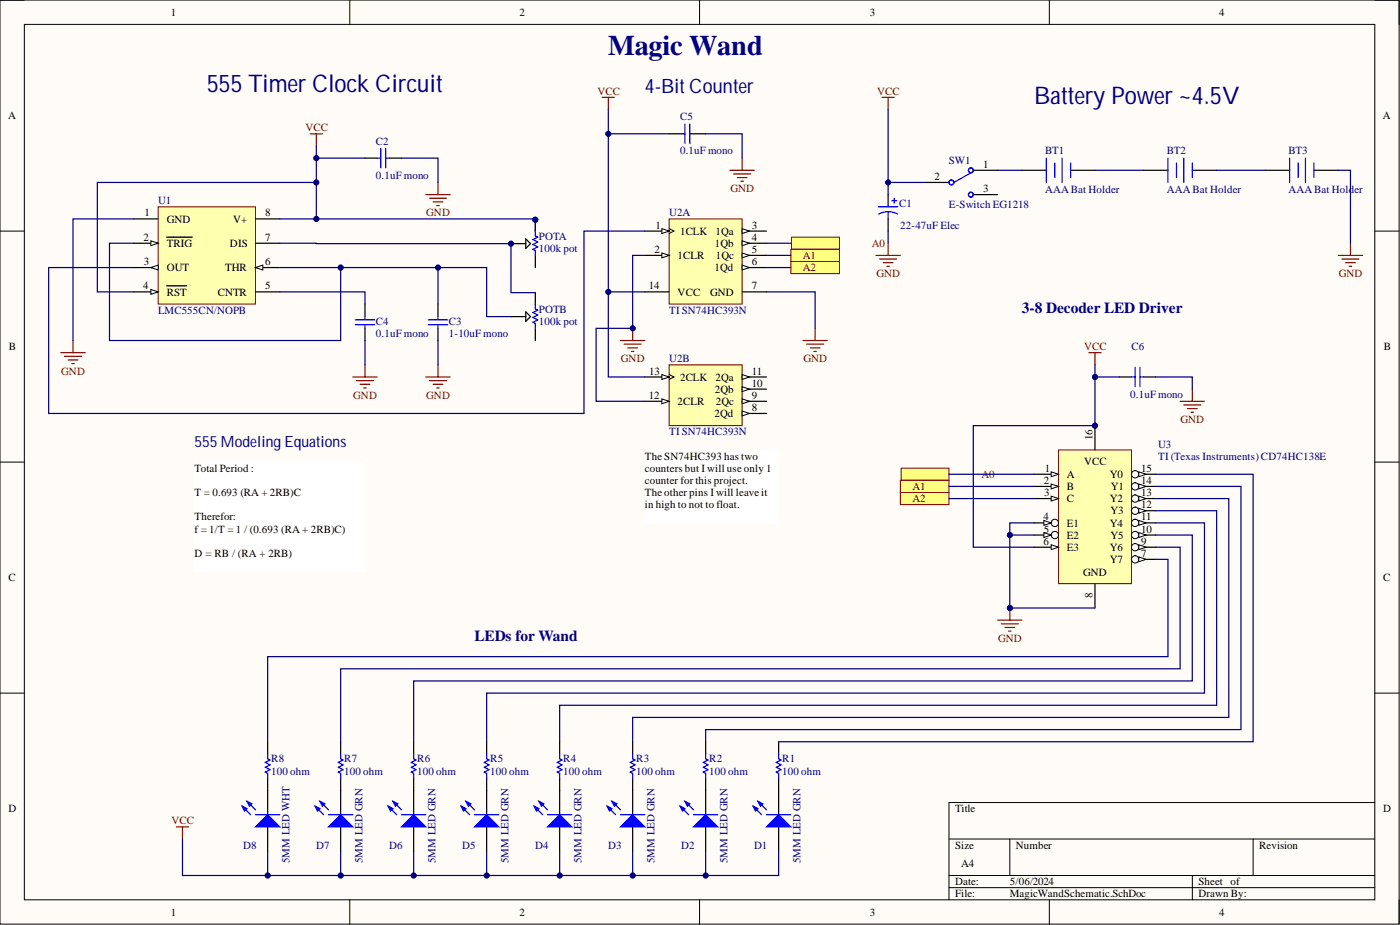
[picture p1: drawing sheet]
<svg xmlns="http://www.w3.org/2000/svg" width="292mm" height="193mm" viewBox="0 0 292 193" stroke-linecap="round" stroke-linejoin="round" font-family="sans-serif">
<defs><g id="words">
<text font-size="5.9" fill="#000080" x="126.9" y="11.4">Magic Wand</text>
<g font-size="5.1" fill="#000080">
<text x="43.2" y="19.2">555TimerClock Circuit</text>
<text x="215.8" y="21.7">Battery Power~4.5V</text>
</g>
<text font-size="4.1" fill="#000080" x="134.5" y="19.4">4-BitCounter</text>
<g font-size="3.2" fill="#000080">
<text x="213.2" y="65.3">3-8 Decoder LED Driver</text>
<text x="40.6" y="93.2">555Modeling Equations</text>
<text x="99" y="133.8">LEDs for Wand</text>
</g>
<g font-size="2.3">
<text x="35.6" y="3.3">1</text>
<text x="108.4" y="3.3">2</text>
<text x="181.5" y="3.3">3</text>
<text x="254.3" y="3.3">4</text>
<text x="1.7" y="24.9">A</text>
<text x="288.5" y="24.9">A</text>
<text x="205.1" y="35">1</text>
<text x="195" y="37.6">2</text>
<text x="205.1" y="40.1">3</text>
<text x="30.1" y="45.2">1</text>
<text x="34.8" y="46.4">GND</text>
<text x="48.7" y="46.4">V+</text>
<text x="55.3" y="45.2">8</text>
<text x="136.7" y="47.7">1</text>
<text x="156.9" y="47.7">3</text>
<text x="30" y="50.2">2</text>
<text x="34.8" y="51.5">TRIG</text>
<text x="48" y="51.5">DIS</text>
<text x="55.3" y="50.2">7</text>
<text x="136.6" y="52.8">2</text>
<text x="141.9" y="49">1CLK</text>
<text x="149.2" y="51.5">1Qb</text>
<text x="149.3" y="49">1Qa</text>
<text x="156.9" y="50.2">4</text>
<text x="156.9" y="52.8">5</text>
<text x="30" y="55.3">3</text>
<text x="34.8" y="56.6">OUT</text>
<text x="47" y="56.6">THR</text>
<text x="55.3" y="55.3">6</text>
<text x="141.4" y="54">1CLR</text>
<text x="149.1" y="56.6">1Qd</text>
<text x="149.3" y="54">1Qc</text>
<text x="156.9" y="55.3">6</text>
<text x="29.9" y="60.4">4</text>
<text x="34.8" y="61.7">RST</text>
<text x="45.4" y="61.7">CNTR</text>
<text x="55.3" y="60.4">5</text>
<text x="135.4" y="60.4">14</text>
<text x="141.4" y="61.7">VCC</text>
<text x="148.2" y="61.7">GND</text>
<text x="156.9" y="60.4">7</text>
<text x="1.9" y="73.1">B</text>
<text x="288.7" y="73.1">B</text>
<text x="135.4" y="83.2">12</text>
<text x="135.5" y="78.1">13</text>
<text x="141.9" y="79.4">2CLK</text>
<text x="149.2" y="81.9">2Qb</text>
<text x="149.3" y="79.4">2Qa</text>
<text x="156.9" y="78.1">11</text>
<text x="156.9" y="80.7">10</text>
<text x="156.9" y="83.2">9</text>
<text x="141.4" y="84.5">2CLR</text>
<text x="149.1" y="87">2Qd</text>
<text x="149.3" y="84.5">2Qc</text>
<text x="156.9" y="85.7">8</text>
<text x="134.5" y="95.9">The SN74HC393 has two</text>
<text x="228" y="91.8" transform="rotate(-90 228 91.8)">16</text>
<text x="40.6" y="98.4">Total Period :</text>
<text x="134.5" y="98.4">counters but I will use only 1</text>
<text x="134.5" y="101">counter for this project.</text>
<text x="217.8" y="101">2</text>
<text x="218" y="98.4">1</text>
<text x="222.6" y="99.7">A</text>
<text x="226.2" y="97.1">VCC</text>
<text x="231.6" y="99.7">Y0</text>
<text x="238.1" y="98.4">15</text>
<text x="238.1" y="101">14</text>
<text x="40.6" y="103.5">T = 0.693 (RA + 2RB)C</text>
<text x="134.5" y="103.5">The other pins I will leave it</text>
<text x="134.5" y="106">i</text>
<text x="135.2" y="106">n high to not to float.</text>
<text x="217.9" y="103.5">3</text>
<text x="222.6" y="104.8">C</text>
<text x="222.6" y="102.2">B</text>
<text x="231.6" y="104.8">Y2</text>
<text x="231.7" y="107.3">Y3</text>
<text x="231.8" y="102.2">Y1</text>
<text x="238.1" y="103.5">13</text>
<text x="238.1" y="106">12</text>
<text x="40.6" y="108.6">Therefor:</text>
<text x="40.6" y="111.1">f = 1/T = 1 / (0.693 (RA + 2RB)C)</text>
<text x="217.7" y="113.6">6</text>
<text x="217.7" y="108.6">4</text>
<text x="217.8" y="111.1">5</text>
<text x="222.6" y="112.4">E2</text>
<text x="222.6" y="109.8">E1</text>
<text x="231.6" y="109.8">Y4</text>
<text x="231.7" y="112.4">Y5</text>
<text x="238.1" y="108.6">11</text>
<text x="238.1" y="111.1">10</text>
<text x="238.1" y="113.6">9</text>
<text x="40.6" y="116.2">D = RB / (RA + 2RB)</text>
<text x="222.6" y="114.9">E3</text>
<text x="231.6" y="114.9">Y6</text>
<text x="231.6" y="117.5">Y7</text>
<text x="238.1" y="116.2">7</text>
<text x="1.8" y="121.3">C</text>
<text x="226" y="120.2">GND</text>
<text x="228" y="124.8" transform="rotate(-90 228 124.8)">8</text>
<text x="288.6" y="121.3">C</text>
<text x="1.8" y="169.5">D</text>
<text x="199.3" y="169.5">Title</text>
<text x="288.6" y="169.5">D</text>
<text x="199.3" y="177.1">Size</text>
<text x="212" y="177.1">Number</text>
<text x="262.7" y="177.1">Revision</text>
<text x="199.3" y="184.7">Date:</text>
<text x="200.5" y="180.9">A4</text>
<text x="210.7" y="184.7">5/06/2024</text>
<text x="250" y="184.7">Sheet of</text>
<text x="35.6" y="191">1</text>
<text x="108.4" y="191">2</text>
<text x="181.5" y="191">3</text>
<text x="199.3" y="187.2">File:</text>
<text x="210.7" y="187.2">MagicWandSchematic.SchDoc</text>
<text x="250" y="187.2">Drawn By:</text>
<text x="254.3" y="191">4</text>
</g>
<g font-size="2.3" fill="#800000">
<text x="124.6" y="19.8">VCC</text>
<text x="183" y="19.8">VCC</text>
<text x="63.7" y="27.4">VCC</text>
<text x="152.4" y="40.1">GND</text>
<text x="88.9" y="45.2">GND</text>
<text x="181.9" y="51.5">A0</text>
<text x="167.5" y="54">A1</text>
<text x="167.5" y="56.6">A2</text>
<text x="182.9" y="57.8">GND</text>
<text x="279.3" y="57.8">GND</text>
<text x="129.5" y="75.6">GND</text>
<text x="167.6" y="75.6">GND</text>
<text x="226.2" y="73.1">VCC</text>
<text x="12.8" y="78.1">GND</text>
<text x="73.7" y="83.2">GND</text>
<text x="88.9" y="83.2">GND</text>
<text x="246.3" y="88.3">GND</text>
<text x="204.8" y="99.7">A0</text>
<text x="190.4" y="102.2">A1</text>
<text x="190.4" y="104.8">A2</text>
<text x="208.2" y="133.9">GND</text>
<text x="35.8" y="172">VCC</text>
</g>
<g font-size="2.3" fill="#000080">
<text x="141.9" y="25.1">C5</text>
<text x="78.4" y="30.2">C2</text>
<text x="141.9" y="32.2">0.1uF mono</text>
<text x="198" y="34.3">SW1</text>
<text x="218.1" y="32.2">BT1</text>
<text x="243.4" y="32.2">BT2</text>
<text x="268.8" y="32.2">BT3</text>
<text x="78.4" y="37.3">0.1uF mono</text>
<text x="218.1" y="40.3">AAABat Holder</text>
<text x="243.4" y="40.3">AAABat Holder</text>
<text x="268.8" y="40.3">AAABat Holder</text>
<text x="33" y="42.6">U1</text>
<text x="139.6" y="45.2">U2A</text>
<text x="187.6" y="43.1">C1</text>
<text x="187.8" y="47.7">22-47uF Elec</text>
<text x="198" y="43.4">E-Switch EG1218</text>
<text x="112.5" y="50">POTA</text>
<text x="112.5" y="52.5">100k pot</text>
<text x="33" y="65.5">LMC555CN/NOPB</text>
<text x="112.5" y="65.2">POTB</text>
<text x="139.6" y="65.5">TI SN74HC393N</text>
<text x="78.4" y="67.7">C4</text>
<text x="78.4" y="70.3">0.1uF mono</text>
<text x="93.7" y="67.7">C3</text>
<text x="93.7" y="70.3">1-10uF mono</text>
<text x="112.5" y="67.7">100k pot</text>
<text x="139.6" y="75.6">U2B</text>
<text x="236.1" y="73.1">C6</text>
<text x="235.8" y="83">0.1uF mono</text>
<text x="139.6" y="90.8">TI SN74HC393N</text>
<text x="241.7" y="93.4">U3</text>
<text x="241.7" y="95.9">TI (Texas Instruments) CD74HC138E</text>
<text x="56.6" y="159.1">R8</text>
<text x="56.6" y="161.6">100 ohm</text>
<text x="71.8" y="159.1">R7</text>
<text x="71.8" y="161.6">100 ohm</text>
<text x="87.1" y="159.1">R6</text>
<text x="87.1" y="161.6">100 ohm</text>
<text x="102.3" y="159.1">R5</text>
<text x="102.3" y="161.6">100 ohm</text>
<text x="117.5" y="159.1">R4</text>
<text x="117.5" y="161.6">100 ohm</text>
<text x="132.8" y="159.1">R3</text>
<text x="132.8" y="161.6">100 ohm</text>
<text x="148" y="159.1">R2</text>
<text x="148" y="161.6">100 ohm</text>
<text x="163.2" y="159.1">R1</text>
<text x="163.2" y="161.6">100 ohm</text>
<text x="50.8" y="177.1">D8</text>
<text x="66" y="177.1">D7</text>
<text x="81.2" y="177.1">D6</text>
<text x="96.5" y="177.1">D5</text>
<text x="111.7" y="177.1">D4</text>
<text x="126.9" y="177.1">D3</text>
<text x="142.2" y="177.1">D2</text>
<text x="157.4" y="177.1">D1</text>
<text x="60.4" y="180.1" transform="rotate(-90 60.4 180.1)">5MM LED WHT</text>
<text x="75.6" y="180.1" transform="rotate(-90 75.6 180.1)">5MM LED GRN</text>
<text x="90.9" y="180.1" transform="rotate(-90 90.9 180.1)">5MM LED GRN</text>
<text x="106.1" y="180.1" transform="rotate(-90 106.1 180.1)">5MM LED GRN</text>
<text x="121.3" y="180.1" transform="rotate(-90 121.3 180.1)">5MM LED GRN</text>
<text x="136.6" y="180.1" transform="rotate(-90 136.6 180.1)">5MM LED GRN</text>
<text x="151.8" y="180.1" transform="rotate(-90 151.8 180.1)">5MM LED GRN</text>
<text x="167" y="180.1" transform="rotate(-90 167 180.1)">5MM LED GRN</text>
</g>
</g></defs>
<path d="M0 0h291.9v192.8h-291.9z" fill-rule="evenodd" fill="#fffcf8"/>
<path d="M0 0h291.9v192.8h-291.9z" fill="none" stroke="#000" stroke-width=".21"/>
<path d="M5.1 5.1h281.7v182.6h-281.7z" fill-rule="evenodd" fill="#fffcf8"/>
<g fill="none" stroke="#000" stroke-width=".21">
<path d="M0 0h5.1M5.1 5.1h281.7v182.6h-281.7zM73 0v5.1M146 0v5.1M218.9 0v5.1M286.8 0h5.1v5.1M0 48.2h5.1M286.8 48.2h5.1M0 96.4h5.1M286.8 96.4h5.1M0 144.6h5.1M286.8 144.6h5.1"/>
<path d="M198 175h88.8M210.7 175v7.6M261.5 175v7.6M286.8 167.4h-88.8v20.3M73 187.7v5.1M146 187.7v5.1M198 182.6h88.8M198 185.2h88.8M218.9 187.7v5.1M248.8 182.6v5.1M291.9 187.7v5.1"/>
</g>
<g fill="none" stroke="#800000" stroke-width=".25">
<path d="M64.7 27.9h2.6M66 27.9v2.6M184 20.3h2.6M185.3 20.3v2.5M182.8 53.3h5M183.5 54h3.6M184.3 54.8h2M185.1 55.6h.5M185.3 50.7v2.6M279.2 53.3h5.1M280 54h3.5M280.7 54.8h2.1"/>
<path d="M281.5 55.6h.5M281.8 50.7v2.6"/>
</g>
<g fill="none" stroke="#00f" stroke-width=".25">
<path d="M203.1 35.8l-4.1 2.3M183.3 43.1h4M185.3 44.1l.8 .1 1.2 .5M185.3 44.1l-.8 .1-1.2 .5M185.3 44.1v1.6M186.1 41.9h1M186.6 41.4v1"/>
<circle cx="198.5" cy="38.1" r=".51"/>
<circle cx="202.6" cy="35.5" r=".51"/>
<circle cx="202.6" cy="40.6" r=".51"/>
</g>
<path d="M192.9 38.1h5.1M203.1 35.5h5.1M185.3 40.6v2.5M185.3 45.7v2.5M203.1 40.6h5.1" fill="none" stroke="#000" stroke-width=".25"/>
<path d="M33 43.1h20.3v20.3h-20.3z" fill-rule="evenodd" fill="#ffffb0"/>
<path d="M33 43.1h20.3v20.3h-20.3z" fill="none" stroke="#800000" stroke-width=".21"/>
<path d="M27.9 50.7h5.1" fill="none" stroke="#000" stroke-width=".25"/>
<path d="M31.5 50.2l1.5 .5-1.5 .6z" fill="#f8fcff"/>
<path d="M31.5 50.2l1.5 .5-1.5 .6z" fill="none" stroke="#000" stroke-width=".21"/>
<path d="M27.9 55.8h5.1M34.8 49.5h5.3" fill="none" stroke="#000" stroke-width=".25"/>
<path d="M31.5 55.8l1.5-.5v1z" fill="#f8fcff"/>
<path d="M31.5 55.8l1.5-.5v1z" fill="none" stroke="#000" stroke-width=".21"/>
<path d="M27.9 60.9h5.1" fill="none" stroke="#000" stroke-width=".25"/>
<path d="M31.5 60.4l1.5 .5-1.5 .5z" fill="#f8fcff"/>
<path d="M31.5 60.4l1.5 .5-1.5 .5z" fill="none" stroke="#000" stroke-width=".21"/>
<path d="M34.8 59.6h4.1M53.3 55.8h5.1M53.3 60.9h5.1" fill="none" stroke="#000" stroke-width=".25"/>
<path d="M53.3 55.8l1.5-.5v1z" fill="#f8fcff"/>
<path d="M53.3 55.8l1.5-.5v1z" fill="none" stroke="#000" stroke-width=".21"/>
<g fill="none" stroke="#000" stroke-width=".25">
<path d="M76.2 33h2.5M81.2 33h2.6M27.9 45.7h5.1M53.3 50.7h5.1M53.3 45.7h5.1M76.2 63.4v2.6M76.2 68.5v2.5M91.4 63.4v2.6M91.4 68.5v2.5M106.7 66h3M109.7 65l1 1-1 1zM111.7 61.1v2.5"/>
<path d="M111.7 68.5v2.5"/>
</g>
<g fill="none" stroke="#800000" stroke-width=".25">
<path d="M91.4 38.1v2.5M88.8 40.6h5.1M89.6 41.4h3.6M90.4 42.1h2M91.1 42.9h.5M12.7 73.6h5.1M13.5 74.3h3.5M14.2 75.1h2M15 75.9h.5M15.2 71v2.6M73.6 78.6h5.1M74.4 79.4h3.5"/>
<path d="M76.2 76.1v2.5M88.8 78.6h5.1M89.6 79.4h3.6M91.4 76.1v2.5M75.1 80.2h2.1M75.9 80.9h.5M90.4 80.2h2M91.1 80.9h.5"/>
</g>
<g fill="none" stroke="#00f" stroke-width=".25">
<path d="M78.7 33h.8M79.5 31v4M80.5 31v4M80.5 33h.7M74.1 66.7h4.1M74.1 67.7h4.1M76.2 66v.7M76.2 67.7v.8M89.4 66.7h4M89.4 67.7h4M91.4 66v.7M91.4 67.7v.8"/>
<path d="M111.7 63.4v1l.5 .3-1 .5 1 .5-1 .5 1 .5-1 .5 .5 .3v1"/>
</g>
<circle cx="111.7" cy="45.8" r=".51" fill="#000080"/>
<circle cx="111.7" cy="45.8" r=".51" fill="none" stroke="#000080" stroke-width=".21"/>
<path d="M111.7 45.8v2.6" fill="none" stroke="#000" stroke-width=".25"/>
<circle cx="111.7" cy="45.8" r=".51" fill="#000080"/>
<circle cx="111.7" cy="45.8" r=".51" fill="none" stroke="#000080" stroke-width=".21"/>
<path d="M106.7 50.8h3M109.7 49.8l1 1-1 1zM111.7 53.3v2.5" fill="none" stroke="#000" stroke-width=".25"/>
<path d="M111.7 48.2v1l.5 .3-1 .5 1 .5-1 .5 1 .5-1 .5 .5 .3v1" fill="none" stroke="#00f" stroke-width=".25"/>
<path d="M139.6 45.7h15.2v17.7h-15.2z" fill-rule="evenodd" fill="#ffffb0"/>
<path d="M139.6 45.7h15.2v17.7h-15.2z" fill="none" stroke="#800000" stroke-width=".21"/>
<path d="M134.5 48.2h5.1" fill="none" stroke="#000" stroke-width=".25"/>
<path d="M138.1 47.7l1.5 .5-1.5 .5z" fill="#f8fcff"/>
<path d="M138.1 47.7l1.5 .5-1.5 .5zM139.6 47.7l1 .5-1 .5" fill="none" stroke="#000" stroke-width=".21"/>
<path d="M134.5 53.3h5.1" fill="none" stroke="#000" stroke-width=".25"/>
<path d="M138.1 52.8l1.5 .5-1.5 .5z" fill="#f8fcff"/>
<path d="M138.1 52.8l1.5 .5-1.5 .5z" fill="none" stroke="#000" stroke-width=".21"/>
<path d="M154.8 48.2h5.1" fill="none" stroke="#000" stroke-width=".25"/>
<path d="M154.8 47.7l1.6 .5-1.6 .5z" fill="#f8fcff"/>
<path d="M154.8 47.7l1.6 .5-1.6 .5z" fill="none" stroke="#000" stroke-width=".21"/>
<path d="M154.8 50.7h5.1" fill="none" stroke="#000" stroke-width=".25"/>
<path d="M154.8 50.2l1.6 .5-1.6 .6z" fill="#f8fcff"/>
<path d="M154.8 50.2l1.6 .5-1.6 .6z" fill="none" stroke="#000" stroke-width=".21"/>
<path d="M154.8 53.3h5.1" fill="none" stroke="#000" stroke-width=".25"/>
<path d="M154.8 52.8l1.6 .5-1.6 .5z" fill="#f8fcff"/>
<path d="M154.8 52.8l1.6 .5-1.6 .5z" fill="none" stroke="#000" stroke-width=".21"/>
<path d="M154.8 55.8h5.1" fill="none" stroke="#000" stroke-width=".25"/>
<path d="M154.8 55.3l1.6 .5-1.6 .5z" fill="#f8fcff"/>
<path d="M154.8 55.3l1.6 .5-1.6 .5z" fill="none" stroke="#000" stroke-width=".21"/>
<path d="M134.5 60.9h5.1M154.8 60.9h5.1" fill="none" stroke="#000" stroke-width=".25"/>
<g fill="none" stroke="#800000" stroke-width=".25">
<path d="M125.7 20.3h2.5M126.9 20.3v2.5M152.3 35.5h5.1M153.1 36.3h3.5M153.8 37h2.1M154.6 37.8h.5M154.8 33v2.5M129.5 71h5M130.2 71.8h3.6M131 72.6h2M131.7 73.3h.6M132 68.5v2.5"/>
<path d="M167.5 71h5.1M168.3 71.8h3.6M169.1 72.6h2M169.8 73.3h.5M170.1 68.5v2.5"/>
</g>
<circle cx="132" cy="68.5" r=".51" fill="#000080"/>
<circle cx="132" cy="68.5" r=".51" fill="none" stroke="#000080" stroke-width=".21"/>
<path d="M139.6 27.9h2.6M144.7 27.9h2.5" fill="none" stroke="#000" stroke-width=".25"/>
<path d="M142.2 27.9h.7M142.9 25.9v4M143.9 25.9v4M143.9 27.9h.8" fill="none" stroke="#00f" stroke-width=".25"/>
<path d="M40.6 96.4h35.6v22.8h-35.6z" fill-rule="evenodd" fill="#fff"/>
<path d="M40.6 96.4h35.6v22.8h-35.6z" fill="none" stroke="#fff" stroke-width=".21"/>
<path d="M134.5 93.9h28v15.2h-28z" fill-rule="evenodd" fill="#fff"/>
<path d="M134.5 93.9h28v15.2h-28z" fill="none" stroke="#fff" stroke-width=".21"/>
<path d="M139.6 76.1h15.2v12.7h-15.2z" fill-rule="evenodd" fill="#ffffb0"/>
<path d="M139.6 76.1h15.2v12.7h-15.2z" fill="none" stroke="#800000" stroke-width=".21"/>
<path d="M134.5 78.6h5.1" fill="none" stroke="#000" stroke-width=".25"/>
<path d="M138.1 78.1l1.5 .5-1.5 .6z" fill="#f8fcff"/>
<path d="M138.1 78.1l1.5 .5-1.5 .6zM139.6 78.1l1 .5-1 .6" fill="none" stroke="#000" stroke-width=".21"/>
<path d="M134.5 83.7h5.1" fill="none" stroke="#000" stroke-width=".25"/>
<path d="M138.1 83.2l1.5 .5-1.5 .5z" fill="#f8fcff"/>
<path d="M138.1 83.2l1.5 .5-1.5 .5z" fill="none" stroke="#000" stroke-width=".21"/>
<path d="M154.8 78.6h5.1" fill="none" stroke="#000" stroke-width=".25"/>
<path d="M154.8 78.1l1.6 .5-1.6 .6z" fill="#f8fcff"/>
<path d="M154.8 78.1l1.6 .5-1.6 .6z" fill="none" stroke="#000" stroke-width=".21"/>
<path d="M154.8 81.2h5.1" fill="none" stroke="#000" stroke-width=".25"/>
<path d="M154.8 80.7l1.6 .5-1.6 .5z" fill="#f8fcff"/>
<path d="M154.8 80.7l1.6 .5-1.6 .5z" fill="none" stroke="#000" stroke-width=".21"/>
<path d="M154.8 83.7h5.1" fill="none" stroke="#000" stroke-width=".25"/>
<path d="M154.8 83.2l1.6 .5-1.6 .5z" fill="#f8fcff"/>
<path d="M154.8 83.2l1.6 .5-1.6 .5z" fill="none" stroke="#000" stroke-width=".21"/>
<path d="M154.8 86.3h5.1" fill="none" stroke="#000" stroke-width=".25"/>
<path d="M154.8 85.7l1.6 .6-1.6 .5z" fill="#f8fcff"/>
<path d="M154.8 85.7l1.6 .6-1.6 .5z" fill="none" stroke="#000" stroke-width=".21"/>
<circle cx="228.5" cy="88.8" r=".51" fill="#000080"/>
<circle cx="228.5" cy="88.8" r=".51" fill="none" stroke="#000080" stroke-width=".21"/>
<path d="M220.8 93.9h15.3v27.9h-15.3z" fill-rule="evenodd" fill="#ffffb0"/>
<path d="M220.8 93.9h15.3v27.9h-15.3z" fill="none" stroke="#800000" stroke-width=".21"/>
<path d="M215.8 114.2h5" fill="none" stroke="#000" stroke-width=".25"/>
<path d="M219.3 113.6l1.5 .6-1.5 .5z" fill="#f8fcff"/>
<path d="M219.3 113.6l1.5 .6-1.5 .5z" fill="none" stroke="#000" stroke-width=".21"/>
<path d="M215.8 111.6h5" fill="none" stroke="#000" stroke-width=".25"/>
<circle cx="220.1" cy="111.6" r=".76" fill="#f8fcff"/>
<circle cx="220.1" cy="111.6" r=".76" fill="none" stroke="#000" stroke-width=".21"/>
<path d="M217.8 111.1l1.5 .5-1.5 .5z" fill="#f8fcff"/>
<path d="M217.8 111.1l1.5 .5-1.5 .5z" fill="none" stroke="#000" stroke-width=".21"/>
<path d="M215.8 109.1h5" fill="none" stroke="#000" stroke-width=".25"/>
<circle cx="220.1" cy="109.1" r=".76" fill="#f8fcff"/>
<circle cx="220.1" cy="109.1" r=".76" fill="none" stroke="#000" stroke-width=".21"/>
<path d="M217.8 108.6l1.5 .5-1.5 .5z" fill="#f8fcff"/>
<path d="M217.8 108.6l1.5 .5-1.5 .5z" fill="none" stroke="#000" stroke-width=".21"/>
<path d="M215.8 104h5" fill="none" stroke="#000" stroke-width=".25"/>
<path d="M219.3 103.5l1.5 .5-1.5 .5z" fill="#f8fcff"/>
<path d="M219.3 103.5l1.5 .5-1.5 .5z" fill="none" stroke="#000" stroke-width=".21"/>
<path d="M215.8 101.5h5" fill="none" stroke="#000" stroke-width=".25"/>
<path d="M219.3 101l1.5 .5-1.5 .5z" fill="#f8fcff"/>
<path d="M219.3 101l1.5 .5-1.5 .5z" fill="none" stroke="#000" stroke-width=".21"/>
<path d="M215.8 98.9h5" fill="none" stroke="#000" stroke-width=".25"/>
<path d="M219.3 98.4l1.5 .5-1.5 .5z" fill="#f8fcff"/>
<path d="M219.3 98.4l1.5 .5-1.5 .5z" fill="none" stroke="#000" stroke-width=".21"/>
<path d="M236.1 98.9h5" fill="none" stroke="#000" stroke-width=".25"/>
<circle cx="236.8" cy="98.9" r=".76" fill="#f8fcff"/>
<circle cx="236.8" cy="98.9" r=".76" fill="none" stroke="#000" stroke-width=".21"/>
<path d="M237.6 98.4l1.5 .5-1.5 .5z" fill="#f8fcff"/>
<path d="M237.6 98.4l1.5 .5-1.5 .5z" fill="none" stroke="#000" stroke-width=".21"/>
<path d="M236.1 101.5h5" fill="none" stroke="#000" stroke-width=".25"/>
<circle cx="236.8" cy="101.5" r=".76" fill="#f8fcff"/>
<circle cx="236.8" cy="101.5" r=".76" fill="none" stroke="#000" stroke-width=".21"/>
<path d="M237.6 101l1.5 .5-1.5 .5z" fill="#f8fcff"/>
<path d="M237.6 101l1.5 .5-1.5 .5z" fill="none" stroke="#000" stroke-width=".21"/>
<path d="M236.1 104h5" fill="none" stroke="#000" stroke-width=".25"/>
<circle cx="236.8" cy="104" r=".76" fill="#f8fcff"/>
<circle cx="236.8" cy="104" r=".76" fill="none" stroke="#000" stroke-width=".21"/>
<path d="M237.6 103.5l1.5 .5-1.5 .5z" fill="#f8fcff"/>
<path d="M237.6 103.5l1.5 .5-1.5 .5z" fill="none" stroke="#000" stroke-width=".21"/>
<path d="M236.1 106.5h5" fill="none" stroke="#000" stroke-width=".25"/>
<circle cx="236.8" cy="106.5" r=".76" fill="#f8fcff"/>
<circle cx="236.8" cy="106.5" r=".76" fill="none" stroke="#000" stroke-width=".21"/>
<path d="M237.6 106l1.5 .5-1.5 .6z" fill="#f8fcff"/>
<path d="M237.6 106l1.5 .5-1.5 .6z" fill="none" stroke="#000" stroke-width=".21"/>
<path d="M236.1 109.1h5" fill="none" stroke="#000" stroke-width=".25"/>
<circle cx="236.8" cy="109.1" r=".76" fill="#f8fcff"/>
<circle cx="236.8" cy="109.1" r=".76" fill="none" stroke="#000" stroke-width=".21"/>
<path d="M237.6 108.6l1.5 .5-1.5 .5z" fill="#f8fcff"/>
<path d="M237.6 108.6l1.5 .5-1.5 .5z" fill="none" stroke="#000" stroke-width=".21"/>
<path d="M236.1 111.6h5" fill="none" stroke="#000" stroke-width=".25"/>
<circle cx="236.8" cy="111.6" r=".76" fill="#f8fcff"/>
<circle cx="236.8" cy="111.6" r=".76" fill="none" stroke="#000" stroke-width=".21"/>
<path d="M237.6 111.1l1.5 .5-1.5 .5z" fill="#f8fcff"/>
<path d="M237.6 111.1l1.5 .5-1.5 .5z" fill="none" stroke="#000" stroke-width=".21"/>
<path d="M236.1 114.2h5" fill="none" stroke="#000" stroke-width=".25"/>
<circle cx="236.8" cy="114.2" r=".76" fill="#f8fcff"/>
<circle cx="236.8" cy="114.2" r=".76" fill="none" stroke="#000" stroke-width=".21"/>
<path d="M237.6 113.6l1.5 .6-1.5 .5z" fill="#f8fcff"/>
<path d="M237.6 113.6l1.5 .6-1.5 .5z" fill="none" stroke="#000" stroke-width=".21"/>
<path d="M236.1 116.7h5" fill="none" stroke="#000" stroke-width=".25"/>
<circle cx="236.8" cy="116.7" r=".76" fill="#f8fcff"/>
<circle cx="236.8" cy="116.7" r=".76" fill="none" stroke="#000" stroke-width=".21"/>
<path d="M237.6 116.2l1.5 .5-1.5 .5z" fill="#f8fcff"/>
<path d="M237.6 116.2l1.5 .5-1.5 .5z" fill="none" stroke="#000" stroke-width=".21"/>
<path d="M228.5 88.8v5.1" fill="none" stroke="#000" stroke-width=".25"/>
<circle cx="228.5" cy="88.8" r=".51" fill="#000080"/>
<circle cx="228.5" cy="88.8" r=".51" fill="none" stroke="#000080" stroke-width=".21"/>
<path d="M228.5 121.8v5" fill="none" stroke="#000" stroke-width=".25"/>
<path d="M208.2 129.4h5M208.9 130.1h3.6M209.7 130.9h2M210.4 131.7h.5M210.7 126.8v2.6" fill="none" stroke="#800000" stroke-width=".25"/>
<circle cx="210.7" cy="126.8" r=".51" fill="#000080"/>
<circle cx="210.7" cy="126.8" r=".51" fill="none" stroke="#000080" stroke-width=".21"/>
<path d="M227.2 73.6h2.5M228.5 73.6v2.5M246.2 83.7h5.1M247 84.5h3.5M247.7 85.2h2.1M248.5 86h.5M248.8 81.2v2.5" fill="none" stroke="#800000" stroke-width=".25"/>
<path d="M233.5 78.6h2.6M238.6 78.6h2.5" fill="none" stroke="#000" stroke-width=".25"/>
<path d="M236.1 78.6h.7M236.8 76.6v4.1M237.8 76.6v4.1M237.8 78.6h.8" fill="none" stroke="#00f" stroke-width=".25"/>
<path d="M188 97.7h10v2.5h-10z" fill-rule="evenodd" fill="#ffff80"/>
<path d="M188 97.7h10v2.5h-10z" fill="none" stroke="#800000" stroke-width=".21"/>
<path d="M187.8 100.2h10.2v2.5h-10.2z" fill-rule="evenodd" fill="#ffff80"/>
<path d="M187.8 100.2h10.2v2.5h-10.2z" fill="none" stroke="#800000" stroke-width=".21"/>
<path d="M187.8 102.7h10.2v2.6h-10.2z" fill-rule="evenodd" fill="#ffff80"/>
<path d="M187.8 102.7h10.2v2.6h-10.2z" fill="none" stroke="#800000" stroke-width=".21"/>
<path d="M165.2 49.5h10v2.5h-10z" fill-rule="evenodd" fill="#ffff80"/>
<path d="M165.2 49.5h10v2.5h-10z" fill="none" stroke="#800000" stroke-width=".21"/>
<path d="M165 52h10.2v2.5h-10.2z" fill-rule="evenodd" fill="#ffff80"/>
<path d="M165 52h10.2v2.5h-10.2z" fill="none" stroke="#800000" stroke-width=".21"/>
<path d="M165 54.5h10.2v2.6h-10.2z" fill-rule="evenodd" fill="#ffff80"/>
<path d="M165 54.5h10.2v2.6h-10.2z" fill="none" stroke="#800000" stroke-width=".21"/>
<path d="M55.8 154.7v2.6M55.8 162.3v7.7M55.8 172.5v5.1" fill="none" stroke="#000" stroke-width=".25"/>
<path d="M55.8 157.3v1l.6 .2-1.1 .6 1.1 .5-1.1 .5 1.1 .5-1.1 .5 .5 .2v1" fill="none" stroke="#00f" stroke-width=".25"/>
<path d="M53.3 172.5l2.5-2.5 2.6 2.5z" fill="#00f"/>
<path d="M50.5 168.2l1.8 1.8M51.5 167.2l1.8 1.7M53.3 172.5l2.5-2.5 2.6 2.5z" fill="none" stroke="#00f" stroke-width=".25"/>
<path d="M51.5 167.2l1 .5-.5 .5z" fill="#00f"/>
<path d="M51.5 167.2l1 .5-.5 .5z" fill="none" stroke="#00f" stroke-width=".25"/>
<path d="M50.5 168.2l1 .5-.5 .5z" fill="#00f"/>
<path d="M50.5 168.2l1 .5-.5 .5zM53.3 170h5.1" fill="none" stroke="#00f" stroke-width=".25"/>
<path d="M71.1 164.9v5.1M71.1 172.5v5.1" fill="none" stroke="#000" stroke-width=".25"/>
<path d="M68.5 172.5l2.6-2.5 2.5 2.5z" fill="#00f"/>
<path d="M65.7 168.2l1.8 1.8M66.8 167.2l1.7 1.7M68.5 172.5l2.6-2.5 2.5 2.5z" fill="none" stroke="#00f" stroke-width=".25"/>
<path d="M66.8 167.2l1 .5-.5 .5z" fill="#00f"/>
<path d="M66.8 167.2l1 .5-.5 .5z" fill="none" stroke="#00f" stroke-width=".25"/>
<path d="M65.7 168.2l1.1 .5-.5 .5z" fill="#00f"/>
<path d="M71.1 157.3v1l.5 .2-1 .6 1 .5-1 .5 1 .5-1 .5 .5 .2v1M86.3 157.3v1l.5 .2-1 .6 1 .5-1 .5 1 .5-1 .5 .5 .2v1M65.7 168.2l1.1 .5-.5 .5zM68.5 170h5.1" fill="none" stroke="#00f" stroke-width=".25"/>
<path d="M71.1 154.7v2.6M86.3 154.7v2.6M71.1 162.3v2.6M86.3 162.3v7.7M86.3 172.5v5.1" fill="none" stroke="#000" stroke-width=".25"/>
<path d="M83.8 172.5l2.5-2.5 2.5 2.5z" fill="#00f"/>
<path d="M81 168.2l1.8 1.8M82 167.2l1.8 1.7M83.8 172.5l2.5-2.5 2.5 2.5z" fill="none" stroke="#00f" stroke-width=".25"/>
<path d="M82 167.2l1 .5-.5 .5z" fill="#00f"/>
<path d="M82 167.2l1 .5-.5 .5z" fill="none" stroke="#00f" stroke-width=".25"/>
<path d="M81 168.2l1 .5-.5 .5z" fill="#00f"/>
<path d="M101.5 157.3v1l.5 .2-1 .6 1 .5-1 .5 1 .5-1 .5 .5 .2v1M81 168.2l1 .5-.5 .5zM83.8 170h5" fill="none" stroke="#00f" stroke-width=".25"/>
<path d="M101.5 154.7v2.6M101.5 162.3v7.7M101.5 172.5v5.1" fill="none" stroke="#000" stroke-width=".25"/>
<path d="M99 172.5l2.5-2.5 2.6 2.5z" fill="#00f"/>
<path d="M96.2 168.2l1.8 1.8M97.2 167.2l1.8 1.7M99 172.5l2.5-2.5 2.6 2.5z" fill="none" stroke="#00f" stroke-width=".25"/>
<path d="M97.2 167.2l1 .5-.5 .5z" fill="#00f"/>
<path d="M97.2 167.2l1 .5-.5 .5z" fill="none" stroke="#00f" stroke-width=".25"/>
<path d="M96.2 168.2l1 .5-.5 .5z" fill="#00f"/>
<path d="M116.8 157.3v1l.5 .2-1 .6 1 .5-1 .5 1 .5-1 .5 .5 .2v1M96.2 168.2l1 .5-.5 .5zM99 170h5.1" fill="none" stroke="#00f" stroke-width=".25"/>
<path d="M116.8 154.7v2.6M116.8 162.3v7.7M116.8 172.5v5.1" fill="none" stroke="#000" stroke-width=".25"/>
<path d="M114.2 172.5l2.6-2.5 2.5 2.5z" fill="#00f"/>
<path d="M111.4 168.2l1.8 1.8M112.5 167.2l1.7 1.7M114.2 172.5l2.6-2.5 2.5 2.5z" fill="none" stroke="#00f" stroke-width=".25"/>
<path d="M112.5 167.2l1 .5-.5 .5z" fill="#00f"/>
<path d="M112.5 167.2l1 .5-.5 .5z" fill="none" stroke="#00f" stroke-width=".25"/>
<path d="M111.4 168.2l1.1 .5-.6 .5z" fill="#00f"/>
<path d="M132 157.3v1l.5 .2-1 .6 1 .5-1 .5 1 .5-1 .5 .5 .2v1M111.4 168.2l1.1 .5-.6 .5zM114.2 170h5.1" fill="none" stroke="#00f" stroke-width=".25"/>
<path d="M132 154.7v2.6M132 162.3v7.7M132 172.5v5.1" fill="none" stroke="#000" stroke-width=".25"/>
<path d="M129.5 172.5l2.5-2.5 2.5 2.5z" fill="#00f"/>
<path d="M126.7 168.2l1.7 1.8M127.7 167.2l1.8 1.7M129.5 172.5l2.5-2.5 2.5 2.5z" fill="none" stroke="#00f" stroke-width=".25"/>
<path d="M127.7 167.2l1 .5-.5 .5z" fill="#00f"/>
<path d="M127.7 167.2l1 .5-.5 .5z" fill="none" stroke="#00f" stroke-width=".25"/>
<path d="M126.7 168.2l1 .5-.5 .5z" fill="#00f"/>
<path d="M147.2 157.3v1l.5 .2-1 .6 1 .5-1 .5 1 .5-1 .5 .5 .2v1M126.7 168.2l1 .5-.5 .5zM129.5 170h5" fill="none" stroke="#00f" stroke-width=".25"/>
<path d="M147.2 154.7v2.6M147.2 162.3v7.7M147.2 172.5v5.1" fill="none" stroke="#000" stroke-width=".25"/>
<path d="M144.7 172.5l2.5-2.5 2.6 2.5z" fill="#00f"/>
<path d="M141.9 168.2l1.8 1.8M142.9 167.2l1.8 1.7M144.7 172.5l2.5-2.5 2.6 2.5z" fill="none" stroke="#00f" stroke-width=".25"/>
<path d="M142.9 167.2l1 .5-.5 .5z" fill="#00f"/>
<path d="M142.9 167.2l1 .5-.5 .5z" fill="none" stroke="#00f" stroke-width=".25"/>
<path d="M141.9 168.2l1 .5-.5 .5z" fill="#00f"/>
<path d="M162.5 157.3v1l.5 .2-1 .6 1 .5-1 .5 1 .5-1 .5 .5 .2v1M141.9 168.2l1 .5-.5 .5zM144.7 170h5.1" fill="none" stroke="#00f" stroke-width=".25"/>
<path d="M162.5 154.7v2.6M162.5 162.3v7.7M162.5 172.5v5.1" fill="none" stroke="#000" stroke-width=".25"/>
<path d="M159.9 172.5l2.6-2.5 2.5 2.5z" fill="#00f"/>
<path d="M157.1 168.2l1.8 1.8M158.1 167.2l1.8 1.7M159.9 172.5l2.6-2.5 2.5 2.5z" fill="none" stroke="#00f" stroke-width=".25"/>
<path d="M158.1 167.2l1.1 .5-.5 .5z" fill="#00f"/>
<path d="M158.1 167.2l1.1 .5-.5 .5z" fill="none" stroke="#00f" stroke-width=".25"/>
<path d="M157.1 168.2l1 .5-.5 .5z" fill="#00f"/>
<g fill="none" stroke="#00f" stroke-width=".25">
<path d="M218.3 33v5.1M220.1 34v3M221.6 33v5.1M223.4 34v3M243.7 33v5.1M245.5 34v3M247 33v5.1M248.8 34v3M269.1 33v5.1M270.8 34v3M272.4 33v5.1M274.1 34v3"/>
<path d="M157.1 168.2l1 .5-.5 .5zM159.9 170h5.1"/>
</g>
<path d="M36.8 172.5h2.5M38.1 172.5v2.5" fill="none" stroke="#800000" stroke-width=".25"/>
<path d="M213.2 35.5h5.1M223.4 35.5h5.1M238.6 35.5h5.1M248.8 35.5h5M264 35.5h5.1M274.1 35.5h5.1" fill="none" stroke="#000" stroke-width=".25"/>
<path d="M185.3 22.8v15.3h7.6M208.2 35.5h5M228.5 35.5h10.1M253.8 35.5h10.2M279.2 35.5h2.6v15.2" fill="none" stroke="#000080" stroke-width=".25"/>
<circle cx="185.3" cy="38.1" r=".51" fill="#000080"/>
<circle cx="185.3" cy="38.1" r=".51" fill="none" stroke="#000080" stroke-width=".21"/>
<path d="M185.3 38.1v2.5" fill="none" stroke="#000080" stroke-width=".25"/>
<circle cx="185.3" cy="38.1" r=".51" fill="#000080"/>
<circle cx="185.3" cy="38.1" r=".51" fill="none" stroke="#000080" stroke-width=".21"/>
<path d="M27.9 45.7h-12.7v25.3M27.9 50.7h-5.1v20.3h48.3v-15.2h-12.7M185.3 48.2v2.5" fill="none" stroke="#000080" stroke-width=".25"/>
<circle cx="71.1" cy="55.8" r=".51" fill="#000080"/>
<circle cx="71.1" cy="55.8" r=".51" fill="none" stroke="#000080" stroke-width=".21"/>
<path d="M66 38.1h-45.7v22.8h7.6" fill="none" stroke="#000080" stroke-width=".25"/>
<circle cx="66" cy="38.1" r=".51" fill="#000080"/>
<circle cx="66" cy="38.1" r=".51" fill="none" stroke="#000080" stroke-width=".21"/>
<path d="M83.8 33h7.6v5.1M71.1 55.8h20.3v7.6M58.4 60.9h17.8v2.5" fill="none" stroke="#000080" stroke-width=".25"/>
<circle cx="71.1" cy="55.8" r=".51" fill="#000080"/>
<circle cx="71.1" cy="55.8" r=".51" fill="none" stroke="#000080" stroke-width=".21"/>
<circle cx="91.4" cy="55.8" r=".51" fill="#000080"/>
<circle cx="91.4" cy="55.8" r=".51" fill="none" stroke="#000080" stroke-width=".21"/>
<path d="M91.4 55.8h10.1v10.2h5.2M76.2 71v5.1M91.4 71v5.1" fill="none" stroke="#000080" stroke-width=".25"/>
<circle cx="91.4" cy="55.8" r=".51" fill="#000080"/>
<circle cx="91.4" cy="55.8" r=".51" fill="none" stroke="#000080" stroke-width=".21"/>
<path d="M106.7 50.8l-.1 10.3h5.1" fill="none" stroke="#000080" stroke-width=".25"/>
<circle cx="106.6" cy="50.8" r=".51" fill="#000080"/>
<circle cx="106.6" cy="50.8" r=".51" fill="none" stroke="#000080" stroke-width=".21"/>
<path d="M66 45.7h45.7v2.5" fill="none" stroke="#000080" stroke-width=".25"/>
<circle cx="66" cy="45.7" r=".51" fill="#000080"/>
<circle cx="66" cy="45.7" r=".51" fill="none" stroke="#000080" stroke-width=".21"/>
<circle cx="111.7" cy="45.8" r=".51" fill="#000080"/>
<circle cx="111.7" cy="45.8" r=".51" fill="none" stroke="#000080" stroke-width=".21"/>
<path d="M66 33h10.2" fill="none" stroke="#000080" stroke-width=".25"/>
<circle cx="66" cy="33" r=".51" fill="#000080"/>
<circle cx="66" cy="33" r=".51" fill="none" stroke="#000080" stroke-width=".21"/>
<path d="M66 30.5v15.2h-7.6" fill="none" stroke="#000080" stroke-width=".25"/>
<circle cx="66" cy="45.7" r=".51" fill="#000080"/>
<circle cx="66" cy="45.7" r=".51" fill="none" stroke="#000080" stroke-width=".21"/>
<circle cx="66" cy="38.1" r=".51" fill="#000080"/>
<circle cx="66" cy="38.1" r=".51" fill="none" stroke="#000080" stroke-width=".21"/>
<circle cx="66" cy="33" r=".51" fill="#000080"/>
<circle cx="66" cy="33" r=".51" fill="none" stroke="#000080" stroke-width=".21"/>
<path d="M147.2 27.9h7.6v5.1M134.5 48.2h-12.7v38.1h-111.6v-30.5h17.7M126.9 60.9v17.7h7.6M159.9 60.9h10.2v7.6" fill="none" stroke="#000080" stroke-width=".25"/>
<circle cx="126.9" cy="60.9" r=".51" fill="#000080"/>
<circle cx="126.9" cy="60.9" r=".51" fill="none" stroke="#000080" stroke-width=".21"/>
<path d="M139.6 27.9h-12.7v33h7.6" fill="none" stroke="#000080" stroke-width=".25"/>
<circle cx="126.9" cy="27.9" r=".51" fill="#000080"/>
<circle cx="126.9" cy="27.9" r=".51" fill="none" stroke="#000080" stroke-width=".21"/>
<circle cx="126.9" cy="60.9" r=".51" fill="#000080"/>
<circle cx="126.9" cy="60.9" r=".51" fill="none" stroke="#000080" stroke-width=".21"/>
<path d="M126.9 22.8v5.1" fill="none" stroke="#000080" stroke-width=".25"/>
<circle cx="126.9" cy="27.9" r=".51" fill="#000080"/>
<circle cx="126.9" cy="27.9" r=".51" fill="none" stroke="#000080" stroke-width=".21"/>
<path d="M134.5 53.3h-2.5v15.2h-7.6v15.2h10.1" fill="none" stroke="#000080" stroke-width=".25"/>
<circle cx="132" cy="68.5" r=".51" fill="#000080"/>
<circle cx="132" cy="68.5" r=".51" fill="none" stroke="#000080" stroke-width=".21"/>
<path d="M58.4 50.7l48.2 .1" fill="none" stroke="#000080" stroke-width=".25"/>
<circle cx="106.6" cy="50.8" r=".51" fill="#000080"/>
<circle cx="106.6" cy="50.8" r=".51" fill="none" stroke="#000080" stroke-width=".21"/>
<path d="M210.7 126.8h17.8" fill="none" stroke="#000080" stroke-width=".25"/>
<circle cx="210.7" cy="126.8" r=".51" fill="#000080"/>
<circle cx="210.7" cy="126.8" r=".51" fill="none" stroke="#000080" stroke-width=".21"/>
<path d="M210.7 111.6h5.1" fill="none" stroke="#000080" stroke-width=".25"/>
<circle cx="210.7" cy="111.6" r=".51" fill="#000080"/>
<circle cx="210.7" cy="111.6" r=".51" fill="none" stroke="#000080" stroke-width=".21"/>
<path d="M228.5 76.1v2.5h5M241.1 78.6h7.7v2.6" fill="none" stroke="#000080" stroke-width=".25"/>
<circle cx="228.5" cy="78.6" r=".51" fill="#000080"/>
<circle cx="228.5" cy="78.6" r=".51" fill="none" stroke="#000080" stroke-width=".21"/>
<path d="M228.5 78.6v10.2h-25.4v25.4h12.7" fill="none" stroke="#000080" stroke-width=".25"/>
<circle cx="228.5" cy="88.8" r=".51" fill="#000080"/>
<circle cx="228.5" cy="88.8" r=".51" fill="none" stroke="#000080" stroke-width=".21"/>
<circle cx="228.5" cy="78.6" r=".51" fill="#000080"/>
<circle cx="228.5" cy="78.6" r=".51" fill="none" stroke="#000080" stroke-width=".21"/>
<path d="M159.9 50.7h5.3M159.9 53.3h5.1M159.9 55.8h5.1M198 98.9h17.8M198 101.5h17.8M198 104h17.8M215.8 109.1h-5.1v17.7" fill="none" stroke="#000080" stroke-width=".25"/>
<circle cx="210.7" cy="111.6" r=".51" fill="#000080"/>
<circle cx="210.7" cy="111.6" r=".51" fill="none" stroke="#000080" stroke-width=".21"/>
<circle cx="210.7" cy="126.8" r=".51" fill="#000080"/>
<circle cx="210.7" cy="126.8" r=".51" fill="none" stroke="#000080" stroke-width=".21"/>
<path d="M38.1 175v7.6h124.4v-5" fill="none" stroke="#000080" stroke-width=".25"/>
<circle cx="55.8" cy="182.6" r=".51" fill="#000080"/>
<circle cx="55.8" cy="182.6" r=".51" fill="none" stroke="#000080" stroke-width=".21"/>
<circle cx="71.1" cy="182.6" r=".51" fill="#000080"/>
<circle cx="71.1" cy="182.6" r=".51" fill="none" stroke="#000080" stroke-width=".21"/>
<circle cx="86.3" cy="182.6" r=".51" fill="#000080"/>
<circle cx="86.3" cy="182.6" r=".51" fill="none" stroke="#000080" stroke-width=".21"/>
<circle cx="101.5" cy="182.6" r=".51" fill="#000080"/>
<circle cx="101.5" cy="182.6" r=".51" fill="none" stroke="#000080" stroke-width=".21"/>
<circle cx="116.8" cy="182.6" r=".51" fill="#000080"/>
<circle cx="116.8" cy="182.6" r=".51" fill="none" stroke="#000080" stroke-width=".21"/>
<circle cx="132" cy="182.6" r=".51" fill="#000080"/>
<circle cx="132" cy="182.6" r=".51" fill="none" stroke="#000080" stroke-width=".21"/>
<circle cx="147.2" cy="182.6" r=".51" fill="#000080"/>
<circle cx="147.2" cy="182.6" r=".51" fill="none" stroke="#000080" stroke-width=".21"/>
<path d="M147.2 177.6v5" fill="none" stroke="#000080" stroke-width=".25"/>
<circle cx="147.2" cy="182.6" r=".51" fill="#000080"/>
<circle cx="147.2" cy="182.6" r=".51" fill="none" stroke="#000080" stroke-width=".21"/>
<path d="M132 177.6v5" fill="none" stroke="#000080" stroke-width=".25"/>
<circle cx="132" cy="182.6" r=".51" fill="#000080"/>
<circle cx="132" cy="182.6" r=".51" fill="none" stroke="#000080" stroke-width=".21"/>
<path d="M116.8 177.6v5" fill="none" stroke="#000080" stroke-width=".25"/>
<circle cx="116.8" cy="182.6" r=".51" fill="#000080"/>
<circle cx="116.8" cy="182.6" r=".51" fill="none" stroke="#000080" stroke-width=".21"/>
<path d="M101.5 177.6v5" fill="none" stroke="#000080" stroke-width=".25"/>
<circle cx="101.5" cy="182.6" r=".51" fill="#000080"/>
<circle cx="101.5" cy="182.6" r=".51" fill="none" stroke="#000080" stroke-width=".21"/>
<path d="M86.3 177.6v5" fill="none" stroke="#000080" stroke-width=".25"/>
<circle cx="86.3" cy="182.6" r=".51" fill="#000080"/>
<circle cx="86.3" cy="182.6" r=".51" fill="none" stroke="#000080" stroke-width=".21"/>
<path d="M71.1 177.6v5" fill="none" stroke="#000080" stroke-width=".25"/>
<circle cx="71.1" cy="182.6" r=".51" fill="#000080"/>
<circle cx="71.1" cy="182.6" r=".51" fill="none" stroke="#000080" stroke-width=".21"/>
<path d="M55.8 177.6v5" fill="none" stroke="#000080" stroke-width=".25"/>
<circle cx="55.8" cy="182.6" r=".51" fill="#000080"/>
<circle cx="55.8" cy="182.6" r=".51" fill="none" stroke="#000080" stroke-width=".21"/>
<path d="M241.1 98.9h20.4v55.8h-99M241.1 101.5h17.8v50.7h-111.7v2.5M241.1 104h15.3v45.7h-124.4v5M241.1 106.5h12.7v40.6h-137v7.6M241.1 109.1h10.2v35.5h-149.8v10.1M241.1 111.6h7.7v30.5h-162.5v12.6M241.1 116.7h2.6v20.3h-187.9v17.7M241.1 114.2h5.1v25.3h-175.1v15.2" fill="none" stroke="#000080" stroke-width=".25"/>
<use href="#words"/>
</svg>
